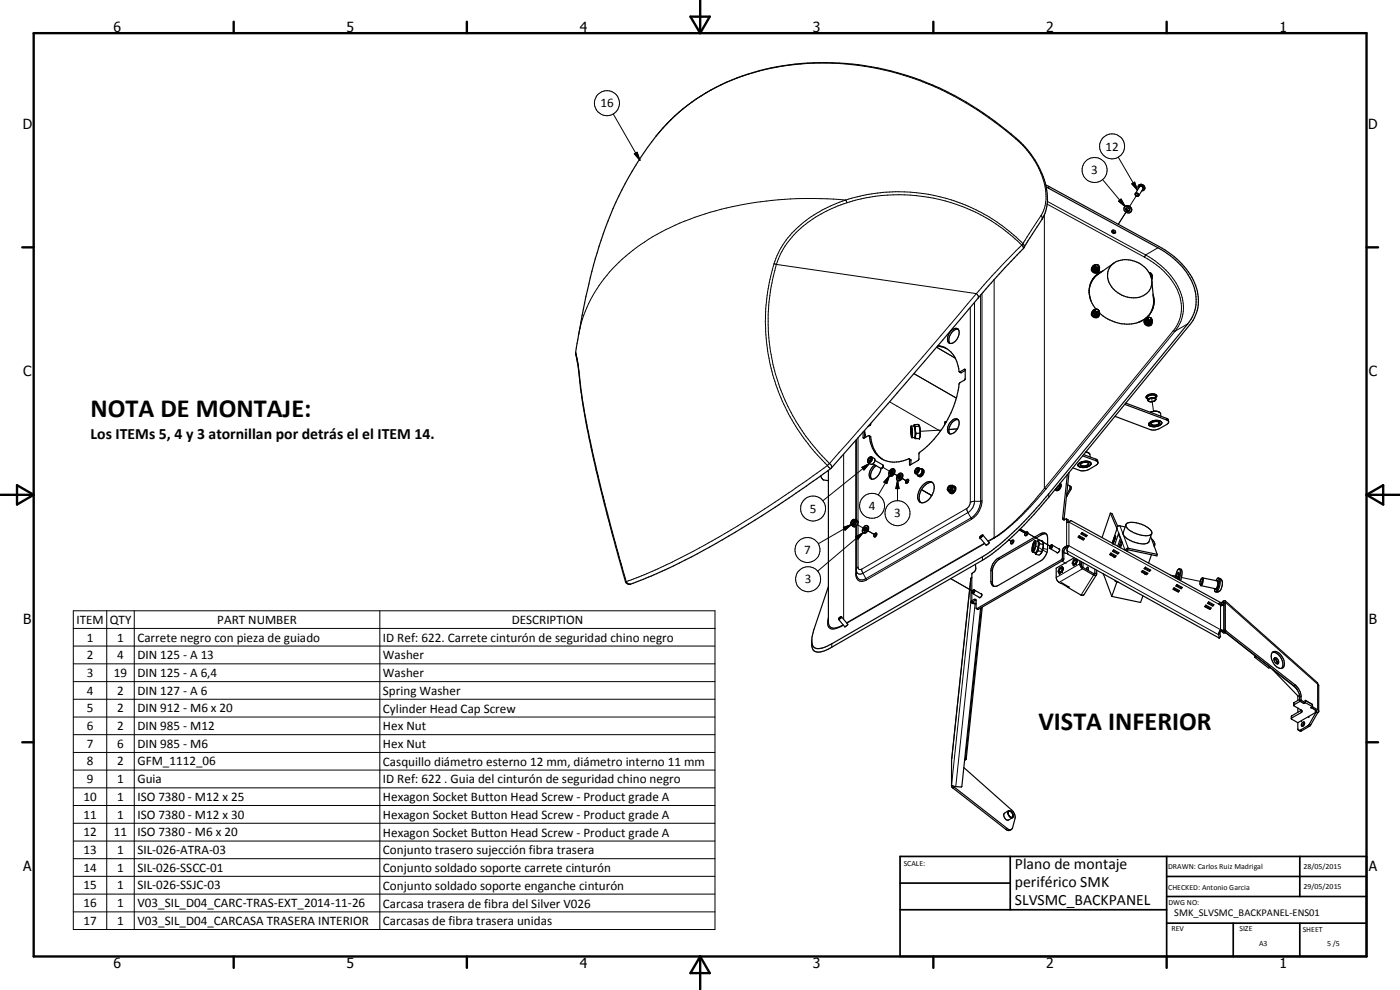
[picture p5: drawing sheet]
<svg xmlns="http://www.w3.org/2000/svg" width="420mm" height="297mm" viewBox="0 0 420 297" stroke-linecap="round" stroke-linejoin="round" font-family="sans-serif">
<defs><g id="words">
<g font-size="7.9">
<text x="27.2" y="125.3">NOTA DE MONTAJE:</text>
<text x="311.6" y="218.9">VISTA INFERIOR</text>
</g>
<g font-size="4.7">
<text x="27.2" y="131.7">Los ITEMs 5, 4 y 3 atornillan por detrás el el ITEM 14.</text>
<text x="304.6" y="260.8">Plano de montaje</text>
<text x="304.6" y="266.2">periférico SMK</text>
<text x="304.6" y="271.6">SLVSMC_BACKPANEL</text>
</g>
<g font-size="4.2">
<text x="34" y="9.6">6</text>
<text x="104" y="9.6">5</text>
<text x="174" y="9.6">4</text>
<text x="244" y="9.6">3</text>
<text x="314" y="9.6">2</text>
<text x="384" y="9.6">1</text>
<text x="6.8" y="38.7">D</text>
<text x="410.6" y="38.7">D</text>
<text x="7" y="112.9">C</text>
<text x="410.8" y="112.9">C</text>
<text x="7" y="187.1">B</text>
<text x="410.8" y="187.1">B</text>
<text x="7" y="261.4">A</text>
<text x="410.8" y="261.4">A</text>
<text x="34" y="290.4">6</text>
<text x="104" y="290.4">5</text>
<text x="174" y="290.4">4</text>
<text x="244" y="290.4">3</text>
<text x="314" y="290.4">2</text>
<text x="384" y="290.4">1</text>
</g>
<g font-size="3.9">
<text x="180.2" y="32.2">16</text>
<text x="331.8" y="45.2">12</text>
<text x="327.5" y="52.3">3</text>
<text x="243" y="153.8">5</text>
<text x="260.7" y="153">4</text>
<text x="268.3" y="155.2">3</text>
<text x="241.3" y="166.3">7</text>
<text x="241.5" y="175">3</text>
<text x="22.9" y="187.2">ITEM</text>
<text x="33" y="187.2">QTY</text>
<text x="65.2" y="187.2">PART NUMBER</text>
<text x="153.6" y="187.2">DESCRIPTION</text>
<text x="26" y="192.5">1</text>
<text x="26" y="197.8">2</text>
<text x="35.2" y="192.5">1</text>
<text x="35.2" y="197.8">4</text>
<text x="41.2" y="192.6">Carrete negro con pieza de guiado</text>
<text x="41.2" y="197.8">DIN 125 - A 13</text>
<text x="114.9" y="192.6">ID Ref: 622. Carrete cinturón de seguridad chino negro</text>
<text x="114.9" y="197.9">Washer</text>
<text x="26" y="203.1">3</text>
<text x="34.2" y="203.1">19</text>
<text x="41.2" y="203.1">DIN 125 - A 6,4</text>
<text x="114.9" y="203.2">Washer</text>
<text x="26" y="208.4">4</text>
<text x="35.2" y="208.4">2</text>
<text x="41.2" y="208.4">DIN 127 - A 6</text>
<text x="114.9" y="208.5">Spring Washer</text>
<text x="26" y="213.7">5</text>
<text x="35.2" y="213.7">2</text>
<text x="41.2" y="213.7">DIN 912 - M6 x 20</text>
<text x="114.9" y="213.8">Cylinder Head Cap Screw</text>
<text x="26" y="219.1">6</text>
<text x="35.2" y="219.1">2</text>
<text x="41.2" y="219.1">DIN 985 - M12</text>
<text x="114.9" y="219.1">Hex Nut</text>
<text x="26" y="224.4">7</text>
<text x="35.2" y="224.4">6</text>
<text x="41.2" y="224.4">DIN 985 - M6</text>
<text x="114.9" y="224.4">Hex Nut</text>
<text x="26" y="229.7">8</text>
<text x="35.2" y="229.7">2</text>
<text x="41.2" y="229.7">GFM_1112_06</text>
<text x="114.9" y="229.8">Casquillo diámetro esterno 12 mm, diámetro interno 11 mm</text>
<text x="26" y="235">9</text>
<text x="35.2" y="235">1</text>
<text x="41.2" y="235">Guia</text>
<text x="114.9" y="235.1">ID Ref: 622 . Guia del cinturón de seguridad chino negro</text>
<text x="25" y="240.3">10</text>
<text x="25" y="245.6">11</text>
<text x="35.2" y="240.3">1</text>
<text x="35.2" y="245.6">1</text>
<text x="41.2" y="240.3">ISO 7380 - M12 x 25</text>
<text x="41.2" y="245.6">ISO 7380 - M12 x 30</text>
<text x="114.9" y="240.4">Hexagon Socket Button Head Screw - Product grade A</text>
<text x="114.9" y="245.7">Hexagon Socket Button Head Screw - Product grade A</text>
<text x="25" y="251">12</text>
<text x="34.2" y="251">11</text>
<text x="41.2" y="251">ISO 7380 - M6 x 20</text>
<text x="114.9" y="251">Hexagon Socket Button Head Screw - Product grade A</text>
<text x="25" y="256.3">13</text>
<text x="35.2" y="256.2">1</text>
<text x="41.2" y="256.3">SIL-026-ATRA-03</text>
<text x="114.9" y="256.3">Conjunto trasero sujección fibra trasera</text>
<text x="25" y="261.5">14</text>
<text x="35.2" y="261.5">1</text>
<text x="41.2" y="261.6">SIL-026-SSCC-01</text>
<text x="114.9" y="261.7">Conjunto soldado soporte carrete cinturón</text>
<text x="25" y="266.9">15</text>
<text x="35.2" y="266.9">1</text>
<text x="41.2" y="266.9">SIL-026-SSJC-03</text>
<text x="114.9" y="267">Conjunto soldado soporte enganche cinturón</text>
<text x="25" y="272.2">16</text>
<text x="35.2" y="272.2">1</text>
<text x="41.2" y="272.2">V03_SIL_D04_CARC-TRAS-EXT_2014-11-26</text>
<text x="114.9" y="272.3">Carcasa trasera de fibra del Silver V026</text>
<text x="25" y="277.5">17</text>
<text x="35.2" y="277.5">1</text>
<text x="41.2" y="277.5">V03_SIL_D04_CARCASA TRASERA INTERIOR</text>
<text x="114.9" y="277.6">Carcasas de fibra trasera unidas</text>
</g>
<text font-size="3.1" x="352.4" y="275">SMK_SLVSMC_BACKPANEL-ENS01</text>
<g font-size="2.4">
<text x="271.2" y="259.7">SCALE:</text>
<text x="350.6" y="260.8">DRAWN: Carlos Ruiz Madrigal</text>
<text x="391.2" y="260.6">28/05/2015</text>
<text x="350.6" y="267">CHECKED: Antonio Garcia</text>
<text x="391.2" y="266.7">29/05/2015</text>
<text x="350.6" y="271.4">DWG NO:</text>
<text x="351.6" y="279.3">REV</text>
<text x="372" y="279.4">SIZE</text>
<text x="391" y="279.6">SHEET</text>
<text x="377.9" y="283.8">A3</text>
<text x="398.3" y="283.8">5 /5</text>
</g>
</g></defs>
<g fill="none" stroke="#000" stroke-width=".3">
<path d="M184.1 34.2l8 13.9M190.4 46.1l.8-.4 .9 2.4zM196.9 40.8a59.6 59.6 0 0 1 39.7-21.2 85.2 85.2 0 0 1 65.1 19.5l3.2 2.6M304.9 41.7a24.3 24.3 0 0 1 9 18 10.3 10.3 0 0 1-1.4 4.9M305 41.5l-.1 .2M314.7 55.9v.6M330.9 53.9l6.8 8.1M335.6 47.2l5.8 9.9M339.7 55.2l.8-.5 .9 2.4zM341.2 58.5l-2.2 3.4M341.7 55.7a1.08 1.08 0 0 1 1.3-.1 1.08 1.08 0 0 1 .4 1.2M342 56l.3-.2 .4 .1 .4 .4v.3"/>
<path d="M342 56l-.1 .2M342 56a.61 .61 0 0 1 .8 0 .61 .61 0 0 1 .1 .8M232.3 79.2l.7 .1M232.3 79.2a59.5 59.5 0 0 0 13 57.3l3 3.2M233 79.3a58.5 58.5 0 0 0 3.9 43.6 67.9 67.9 0 0 0 12.6 16.9v.6M233 79.3l60 8.8M253.8 60l.4 .8M253.8 60a34 34 0 0 0-19.8 15.1l-1.7 4.1M253.8 60a52.2 52.2 0 0 1 36.7 1.8 52.4 52.4 0 0 1 16.5 11.3M253.8 60a102.4 102.4 0 0 0-54 8.9 49.7 49.7 0 0 0-23.2 22.2l-1.8 4.6-1.2 4.8M254.2 60.8a33.1 33.1 0 0 0-19.9 15.4l-1.3 3.1M254.2 60.8a52.4 52.4 0 0 1 52.5 12.7"/>
<path d="M306.7 73.5l.4 1.1M306.7 73.5l-8.9 9.2-4.8 5.4M307 73.1l-.3 .4M307 73.1l.4 .6-.1 .6M312.5 64.6l.3 .8-.1 .4M312.5 64.6l-5.5 8.5M313.4 64.5v82.1M314.3 61.3l29.1 15.8M314.4 60.5l29.4 16M328.5 79.9a.63 .63 0 0 0 .4 .7 .63 .63 0 0 0 .7-.2M334.5 69.1l-.4 .7M335.7 60.4l.8-.7 1.2 2.3z"/>
<path d="M338.7 62.4l-3.1 4.9M343.4 77.1a19.5 19.5 0 0 1 11.1 14 10.4 10.4 0 0 1-2.4 8.1M343.8 76.5l-.4 .6M343.8 76.5a20.5 20.5 0 0 1 11.3 14.4 11.2 11.2 0 0 1-2.4 8.5M347.5 74.3l-3.7 2.2M291.2 92.3v58.4M292.5 90.8v59.6a4.2 4.2 0 0 1-2 3.4M293 88.1l-16.1 19-28.6 32.6M293 88.1l.7 .9-.2 .5M294.3 88.6v62.2a6.6 6.6 0 0 1-2.9 4.6M294.7 88.1l-.1 63.1a7 7 0 0 1-3.1 4.6M298.4 83.9l-.1 77.6"/>
<path d="M328.5 93.3a.62 .62 0 0 0 .4 .7 .62 .62 0 0 0 .7-.2M344.4 95.7a.63 .63 0 0 0 .2 .7 .63 .63 0 0 0 .8-.1l.1-.1M345.5 82.8l-.1 .1M352.1 99.2l.6 .2M352.1 99.2l-38.7 47.4M352.7 99.4l-38.7 47.2M356.5 97.2l-3.8 2.2M172.8 105.7l.7 3.6 .4 3.6M173.9 112.9v.3M173.9 112.9l1.6 11 2.4 11.9 3.9 16.3 6.1 22.4M274.3 112.1l12.8 7.4M281.1 104.2l5.6 3.2"/>
<path d="M288.1 111.5l.4 .3M289.4 110.8l.3 .2M345.6 119.5l.6 3.9M346.8 119a1.62 1.62 0 0 0-2.4 .3M346.8 119.1l.1-.1a1.5 1.5 0 0 0-2.6 .1l.1 .3M248.3 139.7a292.4 292.4 0 0 1-52.5 31.7l-7.9 3.1M248.3 139.7l1 .9M253.2 136.3v49.5M256.8 132.1v23.8M257.5 131.4v38.7M259 131.3l.3 .1M260.8 137.4a.53 .53 0 0 1 .8-.1 .53 .53 0 0 1-.1 .8 .61 .61 0 0 1-.4 .6 .61 .61 0 0 1-.7-.3z"/>
<path d="M260.8 127.6l.2 .1M260.9 130.9l.4 .2M260.9 139.1l-13.9 11.1M261.2 127.2l.1 .1M261.6 137.1a1.13 1.13 0 0 1-1 1.8M267 120.6l15.2 8.8M273 137.8l.4 .3M273 139.3l.2 .2M282.5 129l-6.3 .4M287.3 128.7l-2.5 .2M328.9 137.8l.1 .5M350.1 125.5l.1 .5"/>
<path d="M249.3 140.6h.1M253.1 158.2l2.4-.8-1.9 1.7zM255.5 157.4l-9.9 5.8M256.8 157.9v14.7a1.91 1.91 0 0 0 1.1 1.7 1.91 1.91 0 0 0 2.1-.3M257.2 157.4l2.8 1.6-.3-.2M258.7 140.2l2.2-1.1-1.6 1.9zM259.1 159.8l-13.7 11.6M260.5 159.3l2.5 1.4zM265 140.2l2.9 1.7-.2-.1M266.9 142.7l-.8 2.4-.9-.4zM266.9 142.7l-3.3 5.8M268.4 142.2l1.8 1.1-.2-.2"/>
<path d="M269.4 144.1l.4 2.5h-1zM269.4 144.1v6.1M270.7 143.5l1.9 1.1M270.7 143.6l1.9 1M274.9 140.7l.5-.3a.83 .83 0 0 1 .2 1 .83 .83 0 0 1-1 .4zM275.7 140.4a1.13 1.13 0 0 1-.9 1.7M276.6 146.9l3 1.8M290.1 152.6l-31.5 18.2M290.1 152.6l.4 1.2M290.5 153.8l-31.5 18.2M290.5 153.8l.9 1.6M291.2 150.7l-.5 1.3-.6 .6"/>
<path d="M291.4 155.4l.1 .4M291.4 155.4l-31.5 18.2M291.5 155.8l-31.5 18.2M294.7 150.3l-2.5 .1-1 .3M305.9 159l1.3 .8M306.2 158.7l9.2 5.3M307.5 159.9l-1.6-.9 1.9 1.1M313.4 146.6a66.4 66.4 0 0 1-15 14.7l-1.9 1M313.4 146.6h.6M314 146.6a66.8 66.8 0 0 1-15.7 14.9M314.7 148.2v1M318.9 155.4l.5 .2"/>
<path d="M320.1 148.7l.1 .1M320.1 155.8l.4 .2M320.1 156.8v7l.4 .2M321 146.9l.3 .2M335.2 158.6l.5 1.3M336.1 157.8l2.5 6.7M187.7 174.5h.2M187.9 174.5l.7 .7 .7 .1M256.8 161l2.3-1.2-1.6 2zM257 172a1.77 1.77 0 0 0 .9 1.8 1.77 1.77 0 0 0 2-.2M257 172l-.2 .2M257.5 170.1l.3 .8 .8-.1"/>
<path d="M257.5 170.1a1.19 1.19 0 0 0-.2 1.7 1.19 1.19 0 0 0 1.7 .2M258.6 170.8l.4 1.2M259 172l.9 1.6M259.9 173.6l.1 .4M285.3 173.6l6.7 3.9M291.7 173.2v7l.4 .3M292.3 179.9l.4 .2M294.8 167v1.1M295.4 163l-41.3 23.9M295.6 163.1l-41.4 23.9M297.4 174.5l.4 .2M297.4 171.2l.4 .2"/>
<path d="M298.3 161.5l-1.7 1M299.5 167.5l.5 .3M302.7 162.1l.3 .1M303.2 162.3l-.5-.3 .9 .5M310.5 163.6l3.7 2.1M312.2 160.1l.5 .3M313 164.5l1.4 .3M318.5 167.9l.5 .3M318.7 168.4l1.3 .7M318.8 165.4l.5 .2M318.8 167.5l.5 .2M319.3 165.9l1.1 .2"/>
<path d="M319.6 164.1l.3 .3M320.2 165.2l45.5 25.3 .4-.5M324.5 169.4l-.4-.2-7.1 4.1M324.9 170.2v.4l-7.1 4.2M328.2 172.6l-3.8 6M328.6 172l-.1 .2M334 162.7h.1M334 162.9h.1M334 162.6h.1M334.2 162.2h.1M334.2 162.3h.1M334.2 162.1h.1"/>
<path d="M334.4 161.4h.2M334.5 161.5h.1M334.5 161.3h.1M334.5 161.7h.1M334.6 161.4h.1M336.8 162.8l.8 2.3M353.6 173.1l-2.3-.5 2.5 .5M354.6 173.3l5.9 1.2M365.3 174.3l.2-.1a2.16 2.16 0 0 1-.7 2.5l.6-1.1 .1-1.1zM365.9 173.5a3.9 3.9 0 0 1-.8 4.1M22 183.3h192.6v95.6h-192.6zM22 188.6h192.6"/>
<path d="M22 193.8h192.6M22 199.2h192.6M32 183.3v95.6M40.3 183.3v95.6M114 183.3v95.6M248.6 186.5a1.77 1.77 0 0 0 .8 1.8 1.77 1.77 0 0 0 2-.1l1.6-.7M248.6 185.3a2.5 2.5 0 0 0 .9 3.4h.3a6.1 6.1 0 0 0 3.3-1.1M249.6 193.2v1M292 180.5v.3M292.6 181l-5.8 55M293.2 182.6l.5 .2M365.7 181.2l-44.9-24.6v7.1l45.5 25.2v-7.3"/>
<path d="M366.3 191l-.4 .4M366.5 181.5h.1M367 180.8l.3 .3M367.3 181.1l-.4 .3M367.3 181.7v7.7M367.7 180.7l27.7 24.6v7.6M367.7 188.8l-.4 .3M367.9 189.3l-.3 .3M22 204.5h192.6M22 209.8h192.6M22 215.1h192.6M387.6 214.8v.6"/>
<path d="M388.4 210.8v.7M388.5 206h-.1M388.7 205.5l-.4 .3M390.2 219.1l.4 .2M390.5 210l-.5 .2M390.5 209l-.5 .2M390.5 213.1v.7M392.5 217.8l.4 .2M393 217.2l.4 .3M395 213.1v.6M22 220.4h192.6M22 225.8h192.6"/>
<path d="M22 231.1h192.6M22 236.4h192.6M285.7 227.5l5.7-53.8v7l-5.8 54.9v-7.4M286.3 236v.1M290 227.7l-.3 .1M22 241.7h192.6M22 247h192.6M22 252.3h192.6M22 257.6h192.6M302.3 248.6l-.4 .2M22 262.9h192.6M22 268.3h192.6"/>
<path d="M22 273.6h192.6"/>
<circle cx="182.2" cy="31" r="3.7"/>
<circle cx="328.5" cy="51" r="3.7"/>
<circle cx="333.8" cy="43.9" r="3.7"/>
<circle cx="244" cy="152.6" r="3.7"/>
<circle cx="261.7" cy="151.8" r="3.8"/>
<circle cx="269.4" cy="154" r="3.7"/>
<circle cx="242.3" cy="165" r="3.7"/>
<circle cx="242.5" cy="173.8" r="3.7"/>
</g>
<g fill="none" stroke="#000" stroke-width=".35">
<path d="M201.3 35.9a61.8 61.8 0 0 1 37.4-16.7 85.1 85.1 0 0 1 61.5 18.4l3.2 2.6a26.8 26.8 0 0 1 11 19.4 11.9 11.9 0 0 1-1.7 6.2l-5.6 8.8-10.5 11.3-30.1 35.3-17 19.2a316.8 316.8 0 0 1-49.1 30.2l-11.1 4.7a1.23 1.23 0 0 1-1.6-.8l-5.5-20.1-5-21.1a183.1 183.1 0 0 1-3.4-21l-.8-4.8a6.7 6.7 0 0 1 .2-4.4 175.8 175.8 0 0 1 10.8-40.5 92 92 0 0 1 17.3-26.7zM313.8 55.5l34 18.5a21.3 21.3 0 0 1 11.7 14.3 11 11 0 0 1-2.4 9.2l-45.3 55.2a105 105 0 0 1-12.2 12.1l-4.3 3-45.7 26.4a5.3 5.3 0 0 1-5.3 1l-.3-.4a10 10 0 0 1 .3-6l4.3-12.8M314 56.1l33.5 18.2a21.6 21.6 0 0 1 11.2 13.1 11.2 11.2 0 0 1-2.2 9.8l-44 53.6-5.1 5.7-5.1 4.9-4.6 3.8-2.4 1.6-45.7 26.4a6.2 6.2 0 0 1-5 1.2 2.09 2.09 0 0 1-1-1.8M340.7 58.4l-.1-.1a.6 .6 0 0 1 .8-.3 .6 .6 0 0 1 .3 .7M340.7 58.4l.1 .2M340.7 58.4l.3 .4M340.7 58.4a.46 .46 0 0 1 .6-.3 .46 .46 0 0 1 .3 .6l-.4 .1M340.9 58.7l.1 .1M341.7 56.6l-.2-.4a.94 .94 0 0 1 1.5-.5 .94 .94 0 0 1-.1 1.5h-.2M341.7 55.7a1.06 1.06 0 0 1 1.3-.2 1.06 1.06 0 0 1 .4 1.3M341.7 58.7l-.3 .2-.4-.1M342 56l-1.3 2.1"/>
<path d="M343 56.7l-1.3 2M328 79.9l-.4 .7M328 79.9l-.1 .6M328.1 79.7l-.4 1.1M328.3 79.8a.88 .88 0 0 0 .4 1.2 .88 .88 0 0 0 1.2-.5M328.4 79.6l-.4 .3M328.6 79.6l-.1 .3M329 79.4a.58 .58 0 0 0-.2 .9 .58 .58 0 0 0 .9-.1M329 79.4l-.2 .1a.49 .49 0 0 0 .2 .6 .49 .49 0 0 0 .6 0v-.5M329.1 79.4l.5 .2M329.6 79.6l.2 .3-.2 .5M329.6 79.6l-.3-.2h-.7a.82 .82 0 0 0 .1 1.3 .82 .82 0 0 0 1.2-.4"/>
<path d="M329.7 79.7l.2 .6M333.9 69.1l.4 .6h.5M334.3 79l-4.6 3.2a6.3 6.3 0 0 0-2.7 6.2M334.3 79a5.1 5.1 0 0 0 .2 8 7.2 7.2 0 0 0 10.3 .4 4.8 4.8 0 0 0 .1-5.5M334.3 79a7.9 7.9 0 0 1 10.6 2.9M337.5 62.1a1.3 1.3 0 0 1 1.4 0 1.3 1.3 0 0 1 .6 1.2M338 62.4a.65 .65 0 0 1 .8 .1 .65 .65 0 0 1 .1 .8 .64 .64 0 0 1-.8-.1 .64 .64 0 0 1-.1-.8zM338 62.5a.65 .65 0 0 0 .3 .6 .65 .65 0 0 0 .7 0M339.5 63.4a1.17 1.17 0 0 1-1.9 .1 1.17 1.17 0 0 1 .7-1.8 1.23 1.23 0 0 1 1.2 1.8M285.5 99.2a1.21 1.21 0 0 1 1.4-.7 1.21 1.21 0 0 1 1 1.1 3.3 3.3 0 0 1-2.9 3.4 2.22 2.22 0 0 1 0-3.2zM287.6 98.8a3.2 3.2 0 0 0-2.5 4.2M326.9 88.4l.2 .6"/>
<path d="M327.1 89l.3 1.3M327.2 89.7l.2 .6M327.4 90.3l1.6 2.5a.52 .52 0 0 0 0 .9 .52 .52 0 0 0 .7-.6M327.6 80.6a1.21 1.21 0 0 0 .8 1.3 1.21 1.21 0 0 0 1.4-.6M327.6 94a1.17 1.17 0 0 0 1.1 1.3 1.17 1.17 0 0 0 1.2-1.2M327.6 80.6a1.14 1.14 0 0 0 1.1 1.2 1.14 1.14 0 0 0 1.2-1.1M327.6 94a1.26 1.26 0 0 0 .9 1.1 1.26 1.26 0 0 0 1.3-.4M327.7 80.3l-.1 .3M327.7 93.6l-.1 .4M327.7 84.2a6.5 6.5 0 0 0-.6 4.9M327.7 84.2l-.3 .5M327.7 80.8l.8 .7"/>
<path d="M327.7 94.1l.8 .9M327.9 80.5l.7 .8M327.9 80.5l-.2 .3M327.9 93.9l.7 .8M327.9 93.9l-.2 .2M328 93.4l-.1 .5M328 93.3l-.4 .7M328 93.4l-.3 .7M328.2 93l-.2 .4M328.3 93.1a.89 .89 0 0 0 .3 1.2 .89 .89 0 0 0 1.2-.2M328.4 93h-.2M328.6 93l-.1 .3"/>
<path d="M328.6 81.3l-.1 .2M328.6 94.7l-.1 .3M329.3 92.8a.39 .39 0 0 0-.4 .5 .39 .39 0 0 0 .5 .3 .39 .39 0 0 0 .1-.7 .77 .77 0 0 0-1.3 .3 .77 .77 0 0 0 .9 1l.6-.1M329.5 92.9l.2 .2M329.7 93.5l-.1 .3M329.7 81.2l-1.1 .1M329.7 81.2l-.3 .3h-.9M329.7 93.1l.2 .5M329.7 94.6l-1.1 .1M329.7 94.6l-.1 .3-1.1 .1M329.9 93.9l-.1 .2M329.9 80.3l-.2 .9"/>
<path d="M329.9 93.6l-.2 .5M329.9 93.6l.1 .3M330 93.9l-.3 .7M330.7 81.5l-1.6 1-1.4 1.7M331 81.3l-2.2 1.4-1.1 1.5M343.5 96.1a1.21 1.21 0 0 0 .5 1.5 1.21 1.21 0 0 0 1.6-.3M343.6 96.6l.7 .8M343.7 96.3l.8 .9M343.7 96.3l-.1 .3M343.9 95.8l-.2 .1a1.2 1.2 0 0 0 .4 1.6 1.2 1.2 0 0 0 1.6-.3M343.9 95.8l-.2 .5M344 95.5l-.4 1.1"/>
<path d="M344 95.5l-.1 .3M344.1 95.5l.3-.2h.9l.3 .6a.61 .61 0 0 1-.8 .2 .61 .61 0 0 1-.3-.7 .8 .8 0 0 1 1.2 .1 .8 .8 0 0 1-.2 1.2 .8 .8 0 0 1-1.2-.3zM344.1 95.6a.88 .88 0 0 0 .4 1.2 .88 .88 0 0 0 1.2-.5M344.2 95.4l-.2 .1M344.5 97.2l-.2 .2M344.5 95.5l-.1 .2M344.8 95.3l-.2 .4 .2 .2a.4 .4 0 0 0 .5 .1 .4 .4 0 0 0 .2-.5M344.9 81.8l.5 .2M345.2 81.9l.3 .2M345.5 82.1l-.2 .5M345.5 82.2l.2 .8M345.5 82.1l.1 .5-.3 .2"/>
<path d="M345.5 97.1l-1 .1M345.5 97.1l-.1 .2-1.1 .1M345.6 82.5l-.1 .3M345.6 96l-.1 .2M345.7 84.2l.5 5.6a6.5 6.5 0 0 1-4.8 7M345.7 83.2l-.1 .7 .1-.2M345.7 96.6l-.1 .6M345.7 83l-.2 .2M345.7 82.9l-.2 .4M345.7 83.2l-.1 .4M345.8 82.7v.3M345.8 83l-.1 .2"/>
<path d="M345.8 96.1l-.3 1M346 88.3a6.7 6.7 0 0 1-5 8.6 11.9 11.9 0 0 1-11-3M346.1 88.7l.1 2.9-.5 1.6M281.4 103.9l1.7 .3 1.1 .4M281.5 103.7a7.8 7.8 0 0 1 6.3 7.7l.1 .2M287.9 111.6h.1M288 111.6l1.6-.8v3l-1.6 1.1a32.4 32.4 0 0 1-12.2 21.2l-.1 1.9-2.5 1.5-.2-.1-.1-1.7M289.7 111.2l-1.3 .6-.5-.2M344 119v.4l.5 .3M344.4 119.3l.1 .8M346.8 119.7a1.58 1.58 0 0 0-2.3 .5M346.8 119l.1 .8"/>
<path d="M346.8 119.6l.1 .1M346.9 119.7l-.4 .6M346.9 119.8a1.54 1.54 0 0 0-2.4 .3M347.1 118.7v-.1a2.26 2.26 0 0 0-3.1 .3v.1M347.1 118.7l.1 .1M347.2 118.8l-.4 .6M347.2 118.8a2.08 2.08 0 0 0-3 0l-.2 .3M257 132v24M259 129.6l.2 1.9 1.6-.8M259.5 129.2v2.2M259.5 129.6l.4 1.5M260.8 130.7a8.3 8.3 0 0 0 5.1 7.6 10.3 10.3 0 0 0 7-.6"/>
<path d="M260.8 130.7l.5 .3a9.2 9.2 0 0 0 3.7 6.9M260.8 137.4l.7-.3 .9 .4a1.17 1.17 0 0 1-1 1.8l-.8-.4a1 1 0 0 1 .2-1.5zM260.9 137.6l-.3 .5M260.9 137.6l.4-.2 .1 .4-.6 .7-.2-.4M260.9 137.6l.4 .2M261.3 127l-.2 .6-.7 .4M261.3 137.8l-.3 .5-.4-.2M261.4 137.8h-.1M262 139.2l2.3 1.3M262.5 139.5a3.3 3.3 0 0 0-1.3 4l.4 .3M262.6 138.1l2.4 1.4v.5l-.3 .5M263 139.7a3.3 3.3 0 0 0-1.4 4.1"/>
<path d="M265 139.8l-.3 .7M272.9 137.7h.1M272.9 137.7l.4 .2M273.3 137.9h.1M273.3 137.9l.1 1.5M273.5 127.8l-.2 2 .4 1.5M273.5 128.4l.3 .9-.1 1.5-.2-.7zM273.5 127.8l.3 1.6-.1 1.9M273.5 128.4h.1M273.6 128.6l.2 2M274.3 127.8h.1M274.3 127.8h-.8"/>
<path d="M274.3 127.8l.3 1.9-.1 1.6M274.4 127.4l1.1-.1 .3 .3M274.4 127.4v.3l.4 .2M274.4 127.4l-.2 .4M274.5 131.3h-.8M274.5 131.3l.4 .3M274.8 127.9l-.1 1.1 .3 1M275 130l-.3 .9 .2 .7M275.8 127.6l.4 1.3-.1 2.2M275.8 127.6v.3M275.8 127.9l.3 1.3-.1 .8M275.8 127.9h-1"/>
<path d="M275.9 131.6h-1M276 130l.1 1.1M276 130h-1M276.1 131.1l-.2 .5M283.7 126.5h.1M283.7 126.5l-.2 .9M283.7 126.5l.2 .3M284 126.5h-.3M285.8 126.1a1.2 1.2 0 0 1 1.6-.3 1.2 1.2 0 0 1 .4 1.6 3.1 3.1 0 0 1-2.8 2.8 2.14 2.14 0 0 1 0-3.3zM287.6 125.9a3.1 3.1 0 0 0-2.5 4.3M323.5 139.6l.4 .4M323.9 139a.67 .67 0 0 0-.4 .8 .67 .67 0 0 0 .9 .4l1.3 .1"/>
<path d="M323.9 139a2.51 2.51 0 0 1 3.5 .1l-.2 .4M323.9 140l.2 .1M323.9 139l-.3 .4 .3 .6M324.4 139.1l-.2 .3a1.59 1.59 0 0 0 2.6-.3l-.6-.4h-.8l-1.1 .5M324.9 136.8l4.1 1.5 .5 .5M325.2 136.4l4 1.5 .3 .9M325.3 138.4a1.6 1.6 0 0 1 2.2 .8l-.7 .6-1.1 .4M325.3 138.5l-1.4 .5M325.8 135.7h.5l.8 .5 .1 .9M325.8 135.6l.9 .3M326.5 138.9l.2 .2a1.52 1.52 0 0 1-2.4 .3v-.2M327.4 139.4l-.5 .5-1.2 .4"/>
<path d="M327.4 139v.2M329.5 138.8l-.6 .8-2.1 1.2a4 4 0 0 1-2.8 .3l-2-.7M334.6 124.9l10.6 4a3.7 3.7 0 0 0 2.8-.3l2.1-1.2 .5-.4 .1-.5M337.6 121.3l12.6 4.7 .5 .5M337.9 120.9l12.2 4.6 .5 .4 .1 .6M344.5 120.1v.1M344.5 120.2l.8 .4 .8-.1M344.5 120.2l.1 .1M344.7 127.3l.5 .5M345.1 127.8l1.8 .2M345.9 126.3a.96 .96 0 0 0-1 1.4l.7 .2M345.9 126.4l-1 .6v.5l.2 .3"/>
<path d="M345.9 123.5l-.6 .2M346.1 123.4a1.56 1.56 0 0 1 2.3 1.5M346.5 120.3l-.4 .1M346.7 120.1v-.1a.66 .66 0 0 0-1-.5 .68 .68 0 0 0-.8 .1 .68 .68 0 0 0-.1 .8h1.5M346.9 126.1l-1 .2M346.9 126.2a1.32 1.32 0 0 1 1.8 .8l-.1 .1M346.9 128l-.8 .1M346.9 126.2l-1 .2M347.7 126.6l.1 .1M347.8 123.6l-1.2-.2-1.4 .3M347.8 126.7a1.2 1.2 0 0 1-1.7 .9l-.5-.2-.1-.4M347.8 126.6l.2 .3a1.82 1.82 0 0 1-2.5 .5l.1-.5"/>
<path d="M347.8 126.6l-.9-.2-1.3 .5M347.8 126.2l.5 .2 .3 .6M347.8 123.6l.1 .1M348.4 127.3l-.3 .3-1.2 .4M348.6 127.1l-.6 .5-1.1 .4M348.6 127.1l-.1 .2M348.7 126.7l-.2 .4M246.3 142.8l.8 1.2 1.5 .2M248.6 141.1v45.4M255.5 157.4l.1 .1M255.6 157.5l.3 .4M256.3 156.8l-.2 .2"/>
<path d="M256.3 156.7v-.4l-.5 .1-.1 .6h.4M256.3 156.6v.2M256.3 156.7l-.2 .3M256.4 156.5v-.2a.54 .54 0 0 0-.7 .2 .54 .54 0 0 0 .1 .7l.3-.2M256.4 155.9a1.02 1.02 0 0 0-.9 1.5M256.4 155.9a1.13 1.13 0 0 1-.8 1.6M256.4 155.9a.88 .88 0 0 1 .3 1.2 .88 .88 0 0 1-1.2 .3M256.7 157.4l-.8 .5M256.7 155.8l.5 .6M256.7 155.8a1.03 1.03 0 0 1 .8 .8 1.03 1.03 0 0 1-.4 1M256.7 155.8l-.2 .1M256.7 157.4l.4 .2"/>
<path d="M257 157.7l-.7 .4-.4-.2M257 157.7v14.3M257.1 157.6l-.1 .1M257.2 156.4l-.5 1M257.2 156.4l.3 .2M259.4 157.9a.59 .59 0 0 1 .8-.2 .59 .59 0 0 1 .3 .8l-.3 .7-.6 .6a.63 .63 0 0 1-.8-.2 .63 .63 0 0 1 .1-.8zM259.5 158.4l.5-.2a.73 .73 0 0 1-.6 1.1l-.2-.3zM260 158.3a.9 .9 0 0 0-.6 1M260.3 157.7a1.29 1.29 0 0 1-.6 2.2l-.7-.1M264.4 140.5a3.2 3.2 0 0 1-2.8 3.3M264.7 140.5h-.4M264.7 140.5h-.1"/>
<path d="M267.9 141.1a.71 .71 0 0 0-.7 .4 .71 .71 0 0 0 .1 .8h.1M267.9 141.1v.1M267.9 141.2v.6l-.5 .5M267.9 141.2l.3-.5a.87 .87 0 0 1 .2 1.5l-.7 .6-.8-.1M268 141.2l-.5 .3-.1 .8M268.1 140.6a1.31 1.31 0 0 1 .1 1.4 1.31 1.31 0 0 1-1.3 .7M268.1 140.6a1.42 1.42 0 0 0-1.2 2.1M268.1 140.6l-.2 .5M270.3 142.6a.65 .65 0 0 0-.7 .3 .65 .65 0 0 0 0 .7h.1M270.3 142.6l-.1 .7-.5 .3M270.3 142.6a.82 .82 0 0 0-.6 1M270.5 142a1.28 1.28 0 0 1 .3 1.5 1.28 1.28 0 0 1-1.3 .7 1.33 1.33 0 0 1 .5-2.2l.2-.1a.85 .85 0 0 1 .6 .7 .85 .85 0 0 1-.3 .9l-.4 .4-.7 .2"/>
<path d="M272.7 144.1l-.5 .8M272.7 144.1l-.1-.3a.65 .65 0 0 0-.7 .4 .65 .65 0 0 0 .2 .8l.1-.1M272.7 144.1l-.2 .6-.3 .2M274.8 141.4l.4 .2M274.8 140.8l.8-.5 .9 .5a1.14 1.14 0 0 1-1 1.7l-1-.7zM275 140.9l.4-.2 .2 .3-.2 .5-.5 .2-.1-.3M275 140.9l-.2 .5M275 140.9l.4 .2M275.2 142.4l.5 .5M275.4 141.1l-.2 .5M275.4 141.1h.1M276.2 140.6h.4"/>
<path d="M276.4 142.7l-.7 .2M276.6 140.6v.1M276.6 140.6l-.1 .2M276.6 140.7l.5 .6M276.6 140.7a1.38 1.38 0 0 1-1.1 2M276.6 140.7v.1M276.7 142.4l-.4 .3-.6 .2M276.8 142.2l-.3 .4M276.8 140.8a1.31 1.31 0 0 1 .3 1.4 1.31 1.31 0 0 1-1.2 .8l-.2-.1M276.9 140.9l.2 .6-.3 .7M276.9 145.6a2.03 2.03 0 0 1 3.1-.6 4.8 4.8 0 0 1-2.1 5.5 1.66 1.66 0 0 1-2.1-.1 1.66 1.66 0 0 1-.3-2.1l.4-1.2zM277.1 141.7l-.3 .5"/>
<path d="M279.9 144.8a3.9 3.9 0 0 0-3.9 3.3l-.1 1.6 .5 1.1M284.6 147.2l.3 .5M284.8 146h.5a.68 .68 0 0 1-.7 .9zM285.1 146.8l-.2 .1M285.1 146.7l.2-.3-.2-.4-.4 .3 .1 .6M285.4 145.7a1.02 1.02 0 0 1-.9 1.5M285.4 145.7a.99 .99 0 0 0-.9 1.5M285.4 145.7a.88 .88 0 0 1 .3 1.2 .88 .88 0 0 1-1.2 .3M285.7 147.2l-.8 .5M285.7 145.6l.5 .6M285.7 145.6l.8 .8M285.7 145.6l-.2 .1"/>
<path d="M285.7 147.2l.4 .2M286.1 147.4l-.8 .5-.4-.2M286.1 145.8a.91 .91 0 0 1 .6 .8 .91 .91 0 0 1-.4 .9l-.7 .5-.6-.3M286.2 146.2l-.5 1M286.2 146.2l.3 .2M286.4 145.9a1.29 1.29 0 0 1-.5 2.2l-.7-.1M286.5 146.4l-.4 1M307.8 159.8l.5-.2a.67 .67 0 0 1 0 .8 .67 .67 0 0 1-.7 .3zM308.5 159.9l-.5 .8M316.7 146.8l.6 .1M316.8 146.6l.1 .1M316.9 146.7l.4 .2"/>
<path d="M317.7 145.8l-.8 .9M317.7 145.7v.1M317.7 145.8l.3 .2M318 145.2v.8M318 146l-.7 .9M318.1 145a1.4 1.4 0 0 1-1.3 2l-.2-.1M318.2 145a1.39 1.39 0 0 1-1.2 2.2l-.2-.2M320.1 155.7l.4 .3M320.3 142.4l-1.4 13.2 .4 .4 .7-.3 .1 1.1 .4-.2M320.5 145.4l.6 .4 .1 .5-1.1 2.1M320.5 156h.1M320.5 156v.7"/>
<path d="M320.5 156.6l1-.3 44.9 24.5M320.8 141.8l-1.4 14.2M321 145.8a.79 .79 0 0 1 .3 1.3l-1.2 2M324.3 140.2l.3 .1M324.7 159.8l1.6 .9-.3 .3-1.6-.8zM324.7 159.8l.1 .3M325.7 140.2l-1 .1M333.2 154l-2.5 7.3M333.2 154l2 4.6M333.2 154l.5 .1 1.7 3.8M335.2 158.6l-1.4 4.3M335.7 159.9l.6 1.5"/>
<path d="M335.7 159.9l.1 .7 .5 .8M335.7 159.9l-1.2 3.5M337.7 158.1l-2-.3-.5 .3v.5M337.9 157.4l-.8 2.5a2.85 2.85 0 0 0 2.4 2.4 7.8 7.8 0 0 0 4.6 .8l.7-.4 .8-2.6M338.1 157.1a3.6 3.6 0 0 1 3-.2l2.7 1a2.43 2.43 0 0 1 1.8 2.2 2.84 2.84 0 0 1-3.1 .5 7.1 7.1 0 0 1-4.6-2.7zM262.4 160.3l.4-.4 .3 .3-.1 .5-.5 .4-.3-.3zM263.1 160.2l-.4 .9M291.3 173.6l-5.7 54.6v7.7l.3 .5M291.4 173.5v.2M291.7 177.7l.2 .4M291.8 178.1l2.2 1.2M292.1 177.1l.3 .1-.3 .6-.4 .1v-.2"/>
<path d="M292.1 177h.4M292.1 177.1l-.4 .6M292.1 177l-.1 .1M292.4 177l2.2 1.3M292.5 177l-.1 .8-.5 .3M292.7 169.3l.2 1.1a2.53 2.53 0 0 1-1.2 1.8v1l-.3 .3M294.4 178.2h.1M294.5 178.2h.1M294.6 178.2l.1 .2M294.7 178.4a.64 .64 0 0 1-.2 .7 .64 .64 0 0 1-.7 .1M294.8 160.6l-.7 .6M295 160.6l1.8 2.2-.3 .5-.6 .3-1.8-2.3"/>
<path d="M295 160.6l-.5 .1-.4 .6M295 160.6l-.5 .6-.4 .1M298.7 168.1l13.5-8a1.33 1.33 0 0 1 1.5-.1 1.33 1.33 0 0 1 .7 1.4v3.2a4.6 4.6 0 0 1-2.2 3.7l-12.7 7.4a1.33 1.33 0 0 1-1.5 .1 1.33 1.33 0 0 1-.6-1.3v-3.3a5.1 5.1 0 0 1 1.3-3.1zM304.2 162.3v-.2a.61 .61 0 0 0-.7 .3 .61 .61 0 0 0 .1 .8h.1M304.2 162.3l-.5 .9M310.5 162.8a2.18 2.18 0 0 1-.5 2.3 3 3 0 0 1 .5-2.3zM310.6 165.8l.2 .5M310.7 163l-.3 .1-.3 1.1v.7h.2M310.7 162.3a3.4 3.4 0 0 1-.7 3.4M310.7 162.3l-.5 .5a3.4 3.4 0 0 0-.2 2.9M310.7 162.3l.9 .3v1.5l-.8 1.7-.8-.1M310.7 163v.1"/>
<path d="M311.6 165.3l-.8 1M311.6 165.3l1 .2M311.7 162.1v.3l.4 .8M311.7 162.1l1 .1 .4 .6v1.2M311.7 162.1l-.4 .3M312.1 163.2l-.5 1.3v.8M312.1 163.2l1 .2M312.5 165.9l-.6 .6-1.1-.2M312.5 166l-.1 .1M312.6 165.8l-.1 .2M312.6 165.5v.3M313.1 164l-.5 1.5"/>
<path d="M313.1 162.9v.1M313.1 164l-.5 1.8M314 160.1l-1.3 .3-12.7 7.4a4.9 4.9 0 0 0-2.2 3.3v3.9l.5 .9M315.2 164.6l2.2 1.3M315.3 163.7l.1-.1a.42 .42 0 0 1 .2 .5 .42 .42 0 0 1-.5 .2M315.3 163.7l-.2 .6M315.4 163.6l.2-.1a.52 .52 0 0 1 .3 .8 .52 .52 0 0 1-.9 0M315.8 163.5l2.2 1.3M317.7 164.7h.2a.66 .66 0 0 1 0 .8 .66 .66 0 0 1-.8 .2M318.1 170.7a.34 .34 0 0 1 .5-.2 .34 .34 0 0 1 .1 .5l-.3 .4-.4 .2-.1-.4zM318.5 175l2 1.2M318.6 171.7h.1"/>
<path d="M318.7 171.6h.1M318.8 171.4v.1M318.8 171.5l-.1 .2M318.8 171.4l-.2 .3M319.1 170.7l-.3-.6-.9 .5-.3 1 .3 .4 .7-.3M319.1 170.7l-.3 .7M319.1 170.7l-.3 .8M319.1 170.6h.1M320.5 176.2v.1M320.6 164l-.8 .5-.5 .7v2.5l-.2 .4-25.6 14.8-.5-.3M320.7 176.1l-.2 .1M322.1 169.5v.1"/>
<path d="M322.3 169.5v.1M322.4 167.3l-5.4 3.2v2.8a2.17 2.17 0 0 0 1.4 1.7l.3-.1 2.1 1.2-.3 .2M322.6 168.1l.2-.1a.71 .71 0 0 1-.4 1.1l-.3-.3zM322.9 167.6a1.53 1.53 0 0 0-1.1 1.5l.5 .4M322.9 169.2l-.6 .3M322.9 169.2h.1M323 169v.2M323 169.1h.1M323 169l-.1 .2M323 169.1l-.1 .1M323.2 167.8l.2 .2M323.4 168l-.4 1"/>
<path d="M323.9 160.7l1.5 .9-.3 .4-1.6-.8zM323.9 160.7l.1 .4M324 161.1l-.2 .2 1.4 .7M324 161.1l1.3 .7M324.1 168.3v1.1l.4 .9 3.7 2.3M324.5 168.5l.1 1.3 .3 .4 3.3 1.9M324.5 168.7v.2M324.5 169v.2M324.8 160.1l-.2 .2M324.8 160.1l1.3 .7M325 168.8v1.4M326 170.8l.5-.6 .1 .9"/>
<path d="M326.6 170.8l-.1 .3M328.2 172.1v.5M328.6 170.8v1.3h-.4M328.6 172l.5 .1M329.1 172.4l-.4 .2h-.5M329.1 172.4l-4 6.2h-.7l-3.9-2.3M329.1 171.1v1.3M331.2 172.2l2.5 6.7M333.3 166.5l1.3 .7M333.4 165.9l1.6 .9-.4 .4-1.6-.8zM333.4 165.9v.4M333.4 166.3l1.4 .7"/>
<path d="M333.4 166.3l-.1 .2M333.4 166.5v.1M333.9 162.9h.1M334 162.7v.2M334 162.7l-.1 .2M334 162.6v.1M334 162.9h.1M334 162.7h.1M334 162.6v.5l-.1-.2M334 162.6l.2 .1-.2 .2M334 162.6l.1 .1M334.1 162.3h.1"/>
<path d="M334.2 162.2v.2M334.2 162.1v.6l-.1-.4M334.2 162.4h.1M334.2 162.2l-.1 .1M334.2 162.1l.1 .1M334.2 165l1.6 .9-.4 .3-1.5-.8zM334.2 165l.1 .3M334.2 162.1h.1M334.2 162.2h.1M334.2 162.3v.1M334.3 161.8v-.2l.1 .4M334.3 162.2v.1"/>
<path d="M334.3 162.3h.1M334.3 165.3l-.2 .2M334.3 165.3l1.3 .7M334.3 162.1l-.1 .1M334.3 161.8l.1 .4M334.3 161.8h.1M334.3 162.3h-.1M334.4 161.5l.1-.3v.5M334.4 161.5l.1 .3v-.1M334.4 162.2l-.1 .1M334.4 161.5h.1M334.4 162v.2"/>
<path d="M334.4 162h.1M334.5 161.5l.1-.2-.1 .4M334.5 161.4v.3M334.5 161.4h.1M334.6 160.9h.2M334.6 160.9v.5M334.6 174.1l.1 .2M334.7 174.2l.5 .4M335.2 174.6l.5 .1M335.2 174.6l-1.5 4.3M336.3 161.4l.5 1.4-.5 1.5M336.3 161.4l-.9 2.5"/>
<path d="M336.5 162l-.7 2.1M336.7 162.4l-.7 1.8M337.8 165.1l.3-.5 .5-.1 8.7 1.8M338.1 165.4l.5-.4 8.6 1.8 .1-.5M342.9 171.2l1.6 .8-.4 .4M342.9 171.2l-.4 .4 1.6 .8M342.9 171.2l.1 .3M343 171.5l-.2 .2 1.3 .7M343 171.5l1.3 .7M343 178.8l-.7 2-8.6-1.9M343.7 170.2l1.6 .9-.3 .3-1.6-.8zM343.7 170.2l.1 .3"/>
<path d="M343.8 170.5l-.2 .2M343.8 170.5l1.3 .7M345.3 161l2 5.3M345.5 161.6l.9 1.1 .2 .7-.2 .6M345.6 166.5l-.9 2.5M346.5 163.7l-.1 .2M352.3 176.9l1.3 .7M352.4 176.4l1.6 .8-.4 .4-1.6-.8zM352.4 176.4l.1 .3M352.5 176.7l1.3 .7M352.5 176.7l-.2 .2M352.7 173.4l.1-.4a2.9 2.9 0 0 1 1.2-2.3 4.8 4.8 0 0 1-.1 3.3"/>
<path d="M353.2 175.4l1.6 .8-.3 .5-1.6-.9zM353.2 175.4l.1 .3M353.3 175.7l-.2 .2M353.3 175.7l1.4 .7M353.9 172.1l-.4 1.6M353.9 172.1l-.2-.4a1.68 1.68 0 0 0-.7 1.8M353.9 172.1l-.3 1.7M353.9 170.7l.5 .1a3.9 3.9 0 0 1-.1 3.4M360.2 175.4l.2 .3M360.5 175.7l4.3 1M360.6 173.6l.2-.2a1.89 1.89 0 0 1-.3 2.3h-.1M360.6 173.5l.2 .6-.5 1.4a1.76 1.76 0 0 1 .3-2z"/>
<path d="M360.9 173.4l4.4 .9M364.9 174.2l.6-.7a.74 .74 0 0 1 .4 1.1l-.2 1a2.34 2.34 0 0 1-1 1.9l-.3-.9M365.6 173.4a1.56 1.56 0 0 1 1.2 2.4 1.72 1.72 0 0 1-1.6 1.8l-.4-.1M252.4 185l-.6 .4-.1 .4M252.4 185v.1M252.4 185l.1 .1M252.4 185.1h.1M252.4 185.1l-.7 .6M252.5 185.1l-.3 .5-.5 .2M252.5 185.1l1.9 2.2-.1 .2-.7 .6-1.9-2.3M291.4 180.7l.5 .4 1 .1M291.4 180.7l.5 .1"/>
<path d="M291.4 180.7l.1-.4 .8-.4 .6 .1 .1 2.6M291.9 180.8l1 .2M292.9 180l-1 .8M293 182.6l25.6-14.7 .2-.4v-2.4a1.97 1.97 0 0 1 2-1.4l-.6 1.4 .4 1.3 45.3 25M294.3 182.5l-5.6 53.5-.3 .1-2.1-.1-.7-.4M294.5 182.3l-4.8 45.6M294.8 182.2l-4.8 45.6-.5 .2M361.9 181.6l1.6 .8-.4 .4-1.6-.8zM361.9 181.6l.1 .3M362 181.9l-.2 .2 1.4 .7M362 181.9l1.3 .7M362.7 180.6l1.6 .8-.3 .5-1.6-.9z"/>
<path d="M362.7 180.6l.1 .3M362.8 180.9l-.2 .2M362.8 180.9l1.3 .8M365.9 191.4h.1M366 181.4h.1M366.1 181.4h.1M366.2 181.4v.1M366.3 188.9l-.6 1.4 .2 1.1M366.3 188.9l.1 .4M366.3 188.9l1 .5M366.4 189.3l-.3 .6 .2 1.1-.4 .4M366.4 189.3l.5 .4"/>
<path d="M366.5 180.9l.1 .6M366.5 180.9l-.4-.1-.4 .4 .9 .3M366.6 181.5l.7 .2M366.9 189.7l.4 .3 .4-.3M367 180.8h.3l.1 8.6M367 180.8l-.4 .3M367.1 180.4l.3-.2 .3 .2 .2 8.8 20.8 16.3a5 5 0 0 1 1.8 3.1v1.5M367.1 180.4l-.6 .5M367.1 180.4l-.1 .4M367.3 181.1l-.4 .3v.2M367.3 189.4l.4 .3M367.3 189.4l-.4 .3"/>
<path d="M367.4 189.4l20.9 16.4 1 1.1M367.7 189.7l8.9 7.1M367.7 180.3l27.7 24.6v.4l.4 .3v7.9l-.4 .4M367.7 180.7l-.4 .2M376.5 197.2l.5-.3 4.2 3.3-.5 .2zM376.6 196.8l-.1 .4M376.7 196.7l-.1 .1M381.8 195.8a1.52 1.52 0 0 1 2.3 .4 3.3 3.3 0 0 1 1 4.1 2.25 2.25 0 0 1-3.1-1.6 2.92 2.92 0 0 1-.2-2.9zM381.9 195.7a3.5 3.5 0 0 1 3.1 4.1l-.4 .7M382.4 197.6h.2M382.4 197.6l.2 .1M382.4 197.5a1.03 1.03 0 0 1 1.2 .5 1.03 1.03 0 0 1-.2 1.2 1.34 1.34 0 0 1-1-1.7z"/>
<path d="M382.6 197.6l.7 1M383.3 198.6v.6M383.3 198.6v.4M381.1 200.2l7.6 6M382 201l7.6 7.9M388.9 206.3l.6 1.1a4.2 4.2 0 0 1 .5 2.9M389.5 212.4v1.3M390 208.7l-.5 .2v1.2M390 210.3l1.3 .7M390 209.8l-1.7 1.1v.8l2.3 1.4M390.5 210.1l1.2 .7M390.5 210.1l-.5 .2"/>
<path d="M390.6 213.1l.2 .3-.2 .3-3 1.8M390.6 213.1l-3 1.8v.8l1.9 1.1M390.6 216.2l-1.1 .6M390.6 216.2h.1M390.8 216.9l.1-.1a.37 .37 0 0 1 .5-.1 .37 .37 0 0 1 .1 .5l-.4 .6a.43 .43 0 0 1-.6-.2 .43 .43 0 0 1 .2-.5zM391.3 211.1l-1.1-.7-1.9 1.1M391.3 211v.1M391.5 216.9l-.4 .5-.1 .4M391.7 210.1l2.2 1.3M391.7 210.1v.7M391.7 210.8l-.4 .2M391.7 210.8l2.2 1.2"/>
<path d="M393.5 212.3l1.5 .8 .2 .3-.2 .3M393.5 212.3l1.2 .7v.8l-4.1 2.4M393.9 211.4h.1M393.9 212l-.4 .3M393.9 211.4v.6M393.9 212l1.7 1 .2 .4M395 213.7l-2.3 3.9-2.5 1.5h-.4M395 213.7l.4 .2M395.4 213.9l-2.3 3.9-2.6 1.6-1-.5v-2.1M285.9 236.4l16.2 12.6 .6 .2 .8-.3M286.2 235.9l.1 .2M286.3 236.1l-.4 .3"/>
<path d="M289.3 230.3l14.3 12.7a2.69 2.69 0 0 1 1 2.6l-.7 2.7a.9 .9 0 0 1-.7 .7 .9 .9 0 0 1-.9-.4l-16-12.5M302.6 243.3a1.32 1.32 0 0 1 1.3 .6 1.32 1.32 0 0 1 0 1.5 1.47 1.47 0 0 1-1.3-2.1zM302.7 243.2l-1.2 .8a1.38 1.38 0 0 0 1.2 2l1.2-.6M302.8 243.5a1.1 1.1 0 0 1 1 .5 1.1 1.1 0 0 1-.1 1.2 1.21 1.21 0 0 1-.9-1.7z"/>
<circle cx="334.2" cy="69.5" r=".55"/>
</g>
<g fill="#000">
<circle cx="275.9" cy="131.6" r=".18"/>
<circle cx="294.1" cy="161.3" r=".18"/>
<circle cx="317.9" cy="172" r=".18"/>
<circle cx="318" cy="172" r=".18"/>
<circle cx="318.8" cy="171.5" r=".18"/>
<circle cx="318.8" cy="170.1" r=".18"/>
<circle cx="319.1" cy="170.5" r=".18"/>
<circle cx="319.1" cy="170.7" r=".18"/>
<circle cx="319.1" cy="170.6" r=".18"/>
<circle cx="322.3" cy="169.6" r=".18"/>
<circle cx="322.9" cy="169.2" r=".18"/>
<circle cx="323" cy="169" r=".18"/>
<circle cx="323.4" cy="168" r=".18"/>
<circle cx="323.4" cy="168.2" r=".18"/>
<circle cx="331.2" cy="172.2" r=".18"/>
<circle cx="334" cy="162.7" r=".18"/>
<circle cx="334" cy="163.1" r=".18"/>
<circle cx="334.1" cy="162.6" r=".18"/>
<circle cx="334.2" cy="162.2" r=".18"/>
<circle cx="334.2" cy="162.1" r=".18"/>
<circle cx="334.3" cy="167" r=".18"/>
<circle cx="334.4" cy="162.1" r=".18"/>
<circle cx="334.5" cy="161.6" r=".18"/>
<circle cx="334.5" cy="161.3" r=".18"/>
<circle cx="334.5" cy="161.9" r=".18"/>
<circle cx="334.5" cy="161.4" r=".18"/>
<circle cx="334.5" cy="161.2" r=".18"/>
<circle cx="334.6" cy="161.5" r=".18"/>
<circle cx="334.6" cy="161.3" r=".18"/>
<circle cx="334.7" cy="161.1" r=".18"/>
<circle cx="343.6" cy="172.1" r=".18"/>
<circle cx="364.8" cy="176.7" r=".18"/>
<circle cx="365.3" cy="174.3" r=".18"/>
<circle cx="366.6" cy="181.5" r=".18"/>
<circle cx="367.7" cy="189.7" r=".18"/>
<circle cx="377" cy="196.9" r=".18"/>
<circle cx="381.2" cy="200.2" r=".18"/>
<circle cx="390.6" cy="216.2" r=".18"/>
<circle cx="392.8" cy="215" r=".18"/>
<circle cx="393.5" cy="212.3" r=".18"/>
<circle cx="289.5" cy="228" r=".18"/>
</g>
<g fill="none" stroke="#000" stroke-width=".71">
<path d="M10.1 9.9h400v277.1h-400zM70.1 6.5v3.4M140.1 6.5v3.4M207.2 5h5.8l-2.9 4.9zM210.1 0v9.9M280.1 6.5v3.4M350.1 6.5v3.4M6.7 74.2h3.4M410.1 74.2h3.5M.1 148.5h10M5.1 145.6l5 2.9-5 2.9zM410.1 148.5h10"/>
<path d="M410.1 148.5l5-2.9v5.8zM6.7 222.7h3.4M410.1 222.7h3.5M70.1 287v3.4M140.1 287v3.4M210.1 287v10M210.1 287l2.9 5h-5.8zM280.1 287v3.4M350.1 287v3.4"/>
</g>
<path d="M270.1 257h140v30h-140zM303.2 257v16M350.1 257v30M390.1 257v12M270.1 265h33.1M270.1 273h80M350.1 277h60M350.1 269h60M350.1 263h60M370.1 277v10M390.1 277v10" fill="none" stroke="#000" stroke-width=".51"/>
<path d="M190.4 46.1l.8-.4 .9 2.4zM339.7 55.2l.8-.5 .9 2.4zM335.7 60.4l.8-.7 1.2 2.3zM253.1 158.2l2.4-.8-1.9 1.7zM258.7 140.2l2.2-1.1-1.6 1.9zM266.9 142.7l-.8 2.4-.9-.4zM269.4 144.1l.4 2.5h-1zM256.8 161l2.3-1.2-1.6 2z" fill="#000"/>
<use href="#words"/>
</svg>
